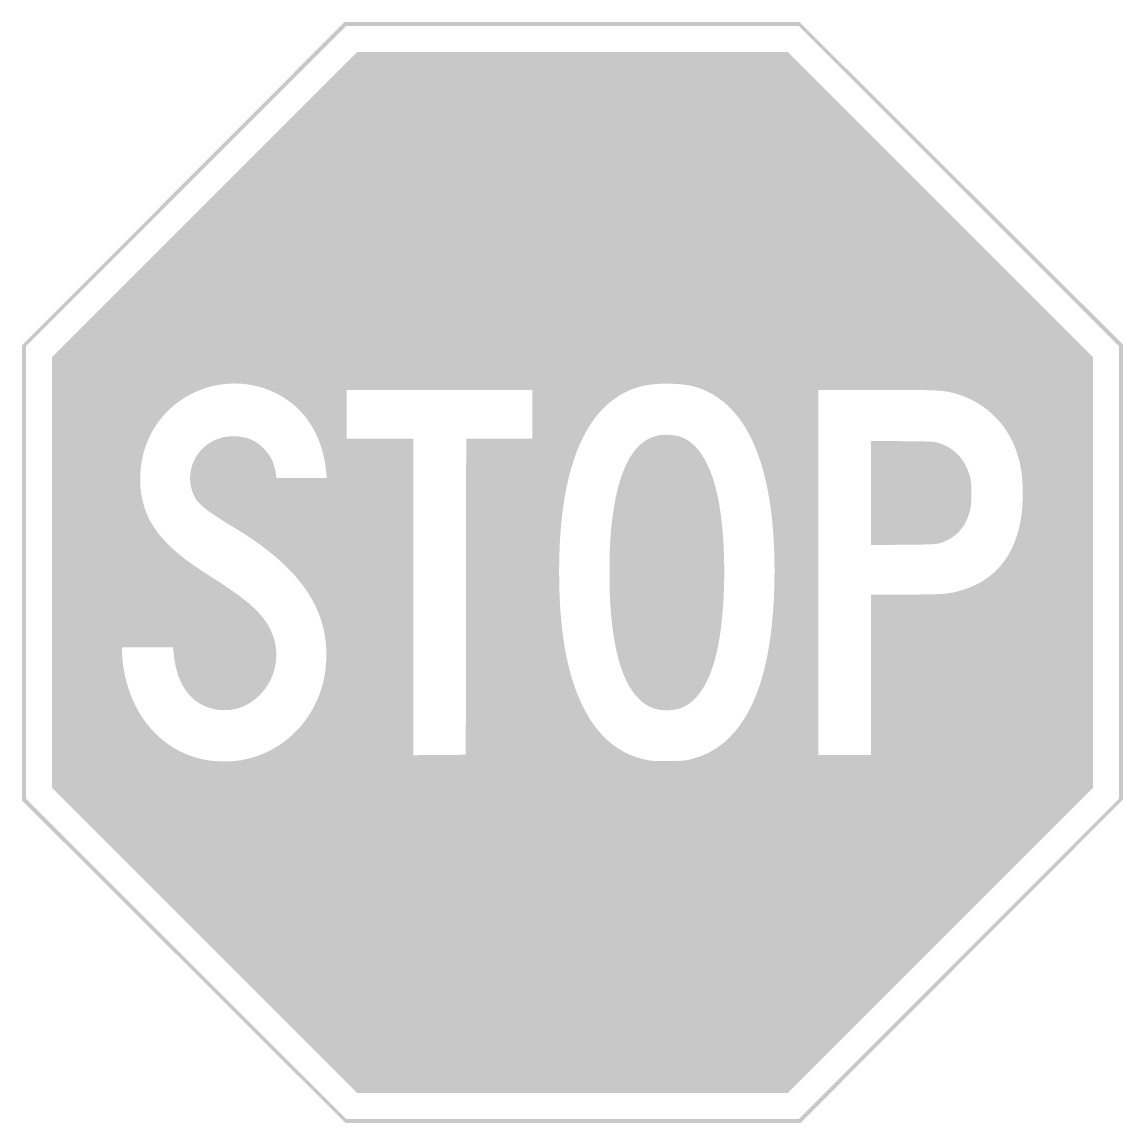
# Model space of a CAD drawing. Header units: inches. Extents: x -15 to 15, y -15 to 15.
import ezdxf

# ---------------------------------------------------------------- set-up
doc = ezdxf.new("R2010")
doc.units = ezdxf.units.IN
doc.header["$MEASUREMENT"] = 0

msp = doc.modelspace()

# ---------------------------------------------------------------- hatches: boundary and pattern name
h = msp.add_hatch(color=7)
h.paths.add_polyline_path([(-10.581, -10.591), (-14.981, -6.204), (-14.98, -0.009), (-14.979, 6.185), (-10.591, 10.583), (-6.204, 14.981), (-0.011, 14.98), (6.182, 14.978), (10.581, 10.591), (14.981, 6.204), (14.98, 0.011), (14.978, -6.182), (10.591, -10.581), (6.204, -14.981), (0.011, -14.98), (-6.182, -14.978), (-10.581, -10.591)])
h.paths.add_polyline_path([(10.516, -10.516), (14.871, -6.161), (14.871, 0), (14.871, 6.161), (10.516, 10.516), (6.161, 14.871), (0, 14.871), (-6.161, 14.871), (-10.516, 10.516), (-14.871, 6.161), (-14.871, 0), (-14.871, -6.161), (-10.516, -10.516), (-6.161, -14.871), (0, -14.871), (6.161, -14.871), (10.516, -10.516)], flags=0)
h = msp.add_hatch(color=7)
h.paths.add_polyline_path([(-10.013, -10.012), (-14.164, -5.861), (-14.164, 0), (-14.164, 5.861), (-10.012, 10.013), (-5.861, 14.164), (0, 14.164), (5.861, 14.164), (10.013, 10.012), (14.164, 5.861), (14.164, 0), (14.164, -5.861), (10.012, -10.013), (5.861, -14.164), (0, -14.164), (-5.861, -14.164), (-10.013, -10.012)])
edge = h.paths.add_edge_path(flags=0)
edge.add_spline(control_points=[(-9.02, -5.108), (-8.086, -4.949), (-7.312, -4.325), (-6.928, -3.422), (-6.653, -2.778), (-6.623, -1.947), (-6.85, -1.269), (-7.154, -0.363), (-7.907, 0.437), (-9.187, 1.209), (-9.974, 1.684), (-10.193, 1.859), (-10.306, 2.103), (-10.562, 2.652), (-10.315, 3.326), (-9.763, 3.588), (-9.576, 3.677), (-9.435, 3.707), (-9.211, 3.707), (-8.882, 3.707), (-8.61, 3.595), (-8.399, 3.371), (-8.209, 3.171), (-8.128, 3.004), (-8.076, 2.708)], knot_values=[0, 0, 0, 0, 1, 1, 1, 2, 2, 2, 3, 3, 3, 4, 4, 4, 5, 5, 5, 6, 6, 6, 7, 7, 7, 8, 8, 8, 8], degree=3, periodic=0)
edge.add_line((-8.076, 2.708), (-8.053, 2.571))
edge.add_line((-8.053, 2.571), (-7.37, 2.571))
edge.add_line((-7.37, 2.571), (-6.686, 2.571))
edge.add_line((-6.686, 2.571), (-6.698, 2.705))
edge.add_spline(control_points=[(-6.698, 2.705), (-6.802, 3.853), (-7.414, 4.685), (-8.395, 5.014), (-9.45, 5.367), (-10.632, 4.985), (-11.284, 4.08), (-11.598, 3.643), (-11.764, 3.11), (-11.764, 2.538), (-11.764, 1.571), (-11.31, 0.864), (-10.221, 0.135), (-10.133, 0.076), (-9.882, -0.088), (-9.663, -0.229), (-8.949, -0.689), (-8.581, -0.996), (-8.358, -1.319), (-8.051, -1.763), (-7.979, -2.271), (-8.153, -2.771), (-8.297, -3.186), (-8.662, -3.552), (-9.064, -3.686), (-9.262, -3.752), (-9.548, -3.766), (-9.757, -3.719), (-10.373, -3.582), (-10.759, -3.069), (-10.846, -2.271)], knot_values=[0, 0, 0, 0, 1, 1, 1, 2, 2, 2, 3, 3, 3, 4, 4, 4, 5, 5, 5, 6, 6, 6, 7, 7, 7, 8, 8, 8, 9, 9, 9, 10, 10, 10, 10], degree=3, periodic=0)
edge.add_line((-10.846, -2.271), (-10.871, -2.036))
edge.add_line((-10.871, -2.036), (-11.564, -2.036))
edge.add_line((-11.564, -2.036), (-12.257, -2.036))
edge.add_line((-12.257, -2.036), (-12.257, -2.17))
edge.add_spline(control_points=[(-12.257, -2.17), (-12.257, -2.376), (-12.216, -2.665), (-12.15, -2.928), (-11.853, -4.107), (-11.022, -4.927), (-9.941, -5.108), (-9.691, -5.15), (-9.265, -5.15), (-9.02, -5.108)], knot_values=[0, 0, 0, 0, 1, 1, 1, 2, 2, 2, 3, 3, 3, 3], degree=3, periodic=0)
edge = h.paths.add_edge_path(flags=0)
edge.add_spline(control_points=[(3.268, -5.071), (4.526, -4.745), (5.278, -3.391), (5.452, -1.136), (5.537, -0.033), (5.503, 1.097), (5.357, 1.992), (5.105, 3.528), (4.539, 4.508), (3.658, 4.93), (3.373, 5.066), (3.113, 5.123), (2.711, 5.137), (2.201, 5.154), (1.85, 5.097), (1.509, 4.94), (0.274, 4.373), (-0.365, 2.696), (-0.364, 0.022), (-0.364, -1.572), (-0.154, -2.765), (0.28, -3.641), (0.711, -4.51), (1.315, -4.992), (2.134, -5.12), (2.204, -5.131), (2.439, -5.137), (2.657, -5.133), (2.999, -5.127), (3.083, -5.118), (3.268, -5.071)], knot_values=[0, 0, 0, 0, 1, 1, 1, 2, 2, 2, 3, 3, 3, 4, 4, 4, 5, 5, 5, 6, 6, 6, 7, 7, 7, 8, 8, 8, 9, 9, 9, 10, 10, 10, 10], degree=3, periodic=0)
h.paths.add_polyline_path([(-2.898, -0.659), (-2.893, 3.643), (-1.993, 3.643), (-1.093, 3.643), (-1.093, 4.307), (-1.093, 4.971), (-3.621, 4.971), (-6.15, 4.971), (-6.15, 4.307), (-6.15, 3.643), (-5.239, 3.643), (-4.329, 3.643), (-4.329, -0.665), (-4.329, -4.972), (-3.616, -4.966), (-2.904, -4.961), (-2.898, -0.659)], flags=0)
edge = h.paths.add_edge_path(flags=0)
edge.add_line((8.121, -2.786), (8.121, -0.6))
edge.add_line((8.121, -0.6), (9.07, -0.6))
edge.add_spline(control_points=[(9.07, -0.6), (10.091, -0.6), (10.224, -0.59), (10.592, -0.483), (11.717, -0.157), (12.302, 0.83), (12.25, 2.313), (12.237, 2.706), (12.193, 2.961), (12.087, 3.279), (11.816, 4.087), (11.185, 4.675), (10.361, 4.886), (10.057, 4.963), (9.859, 4.971), (8.255, 4.971)], knot_values=[0, 0, 0, 0, 1, 1, 1, 2, 2, 2, 3, 3, 3, 4, 4, 4, 5, 5, 5, 5], degree=3, periodic=0)
edge.add_line((8.255, 4.971), (6.686, 4.971))
edge.add_line((6.686, 4.971), (6.686, 0))
edge.add_line((6.686, 0), (6.686, -4.971))
edge.add_line((6.686, -4.971), (7.404, -4.971))
edge.add_line((7.404, -4.971), (8.121, -4.971))
edge.add_line((8.121, -4.971), (8.121, -2.786))
h = msp.add_hatch(color=7)
edge = h.paths.add_edge_path()
edge.add_spline(control_points=[(2.282, -3.72), (1.91, -3.627), (1.602, -3.299), (1.388, -2.768), (1.201, -2.303), (1.088, -1.715), (1.029, -0.889), (1.001, -0.504), (1.001, 0.524), (1.029, 0.911), (1.153, 2.641), (1.589, 3.583), (2.333, 3.73), (2.513, 3.765), (2.805, 3.745), (2.962, 3.686), (3.492, 3.488), (3.867, 2.767), (4.027, 1.639), (4.181, 0.547), (4.16, -0.934), (3.974, -1.939), (3.782, -2.983), (3.364, -3.625), (2.81, -3.729), (2.657, -3.757), (2.415, -3.753), (2.282, -3.72)], knot_values=[0, 0, 0, 0, 1, 1, 1, 2, 2, 2, 3, 3, 3, 4, 4, 4, 5, 5, 5, 6, 6, 6, 7, 7, 7, 8, 8, 8, 9, 9, 9, 9], degree=3, periodic=0)
h = msp.add_hatch(color=7)
edge = h.paths.add_edge_path()
edge.add_line((8.121, 2.164), (8.121, 3.582))
edge.add_line((8.121, 3.582), (8.984, 3.574))
edge.add_spline(control_points=[(8.984, 3.574), (9.8, 3.566), (9.854, 3.563), (9.986, 3.519), (10.391, 3.384), (10.667, 3.093), (10.803, 2.657), (10.847, 2.516), (10.854, 2.454), (10.853, 2.154), (10.853, 1.862), (10.845, 1.785), (10.804, 1.64), (10.678, 1.201), (10.43, 0.941), (10.007, 0.802), (9.903, 0.768), (9.786, 0.762), (9.005, 0.755)], knot_values=[0, 0, 0, 0, 1, 1, 1, 2, 2, 2, 3, 3, 3, 4, 4, 4, 5, 5, 5, 6, 6, 6, 6], degree=3, periodic=0)
edge.add_line((9.005, 0.755), (8.121, 0.747))
edge.add_line((8.121, 0.747), (8.121, 2.164))

doc.saveas('drawing.dxf')
